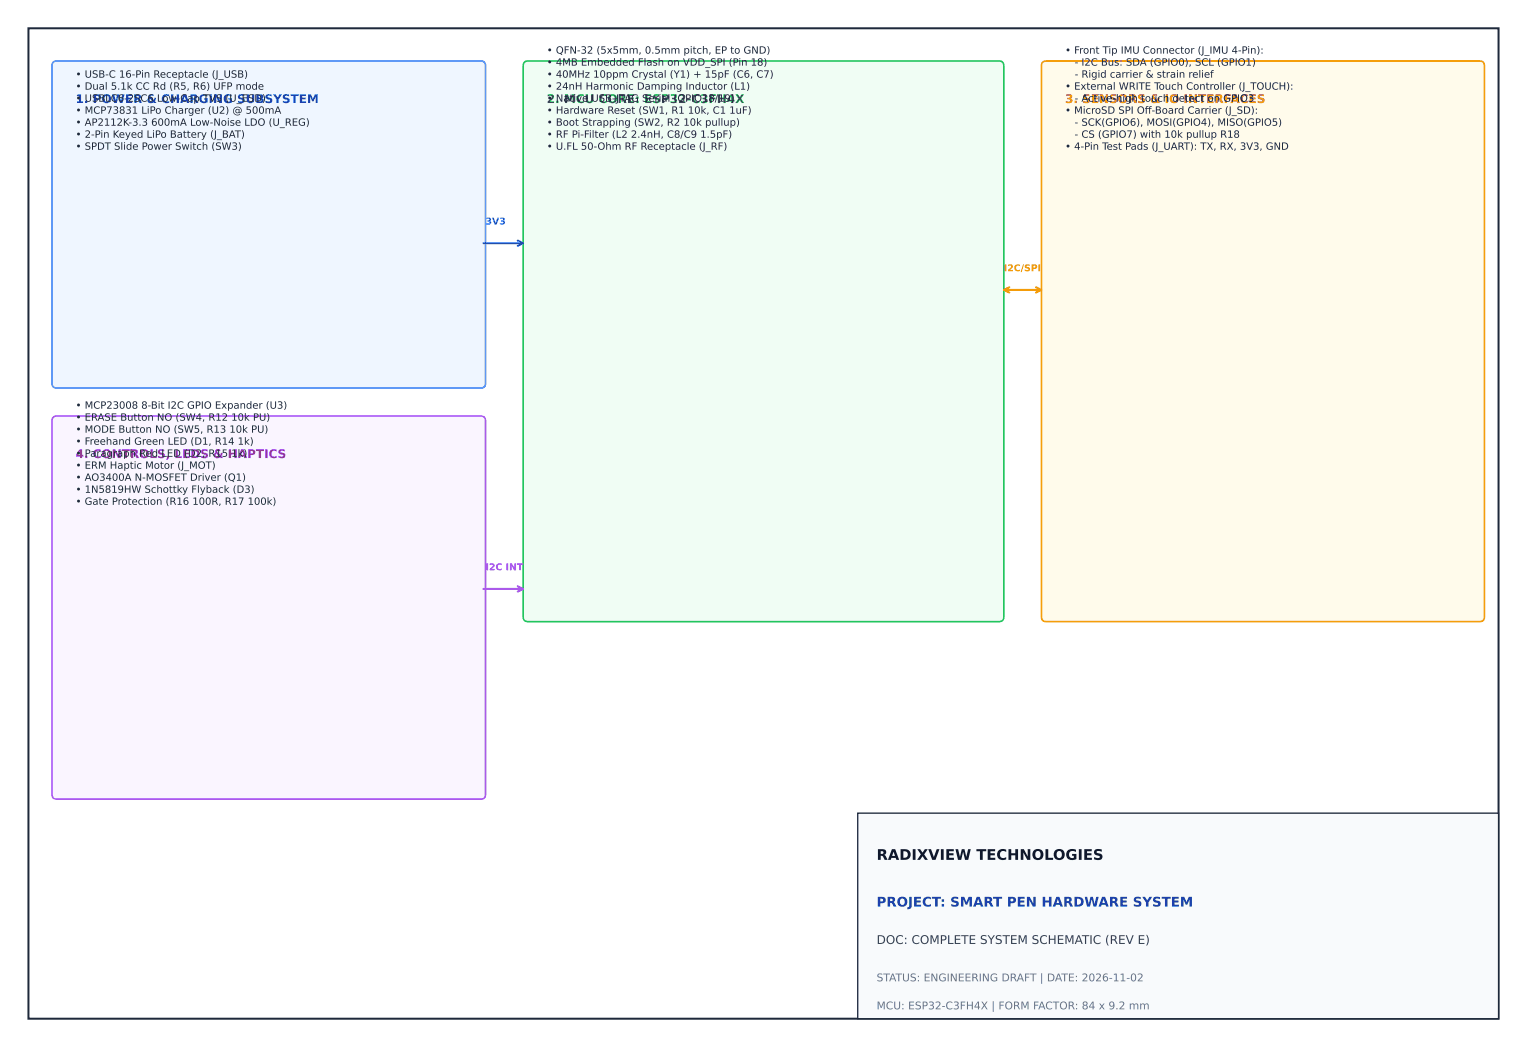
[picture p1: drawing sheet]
<svg xmlns="http://www.w3.org/2000/svg" width="404mm" height="277mm" viewBox="0 0 404 277" stroke-linecap="round" stroke-linejoin="round" font-family="sans-serif">
<defs><g id="words">
<text font-size="3.9" fill="#0f172a" x="231.8" y="227.4">RADIXVIEW TECHNOLOGIES</text>
<text font-size="3.5" fill="#1e40af" x="231.8" y="239.7">PROJECT: SMART PEN HARDWARE SYSTEM</text>
<text font-size="3.2" fill="#1d4ed8" x="20" y="27.2">1. POWER &amp; CHARGING SUBSYSTEM</text>
<text font-size="3.2" fill="#15803d" x="144.6" y="27.2">2. MCU CORE: ESP32-C3FH4X</text>
<text font-size="3.2" fill="#b45309" x="281.7" y="27.2">3. SENSORS &amp; IO INTERFACES</text>
<text font-size="3.2" fill="#7e22ce" x="20" y="121.1">4. CONTROLS, LEDS &amp; HAPTICS</text>
<text font-size="3.2" fill="#334155" x="231.8" y="249.6">DOC: COMPLETE SYSTEM SCHEMATIC (REV E)</text>
<g font-size="2.8" fill="#64748b">
<text x="231.8" y="259.5">STATUS: ENGINEERING DRAFT | DATE: 2026-11-02</text>
<text x="231.8" y="266.9">MCU: ESP32-C3FH4X | FORM FACTOR: 84 x 9.2 mm</text>
</g>
<g font-size="2.6" fill="#1e293b">
<text x="144.6" y="14.2">• QFN-32 (5x5mm, 0.5mm pitch, EP to GND)</text>
<text x="144.6" y="17.4">• 4MB Embedded Flash on VDD_SPI (Pin 18)</text>
<text x="281.7" y="14.2">• Front Tip IMU Connector (J_IMU 4-Pin):</text>
<text x="284.2" y="17.4">- I2C Bus: SDA (GPIO0), SCL (GPIO1)</text>
<text x="20" y="20.5">• USB-C 16-Pin Receptacle (J_USB)</text>
<text x="20" y="23.7">• Dual 5.1k CC Rd (R5, R6) UFP mode</text>
<text x="144.6" y="20.5">• 40MHz 10ppm Crystal (Y1) + 15pF (C6, C7)</text>
<text x="144.6" y="23.7">• 24nH Harmonic Damping Inductor (L1)</text>
<text x="281.7" y="23.7">• External WRITE Touch Controller (J_TOUCH):</text>
<text x="284.2" y="20.5">- Rigid carrier &amp; strain relief</text>
<text x="20" y="26.9">• USBLC6-2SC6 Low-Cap TVS (U_ESD)</text>
<text x="144.6" y="26.9">• Native USB-JTAG Serial (GPIO18/19)</text>
<text x="284.2" y="26.9">- Active-high touch detect on GPIO3</text>
<text x="20" y="30.1">• MCP73831 LiPo Charger (U2) @ 500mA</text>
<text x="20" y="33.2">• AP2112K-3.3 600mA Low-Noise LDO (U_REG)</text>
<text x="144.6" y="30.1">• Hardware Reset (SW1, R1 10k, C1 1uF)</text>
<text x="144.6" y="33.2">• Boot Strapping (SW2, R2 10k pullup)</text>
<text x="281.7" y="30.1">• MicroSD SPI Of-Board Carrier (J_SD):</text>
<text x="284.2" y="33.2">- SCK(GPIO6), MOSI(GPIO4), MISO(GPIO5)</text>
<text x="302.8" y="30.1">f</text>
<text x="20" y="36.4">• 2-Pin Keyed LiPo Battery (J_BAT)</text>
<text x="20" y="39.6">• SPDT Slide Power Switch (SW3)</text>
<text x="144.6" y="36.4">• RF Pi-Filter (L2 2.4nH, C8/C9 1.5pF)</text>
<text x="144.6" y="39.6">• U.FL 50-Ohm RF Receptacle (J_RF)</text>
<text x="281.7" y="39.6">• 4-Pin Test Pads (J_UART): TX, RX, 3V3, GND</text>
<text x="284.2" y="36.4">- CS (GPIO7) with 10k pullup R18</text>
<text x="20" y="108.1">• MCP23008 8-Bit I2C GPIO Expander (U3)</text>
<text x="20" y="111.2">• ERASE Button NO (SW4, R12 10k PU)</text>
<text x="20" y="114.4">• MODE Button NO (SW5, R13 10k PU)</text>
<text x="20" y="117.6">• Freehand Green LED (D1, R14 1k)</text>
<text x="20" y="120.8">• Paragraph Red LED (D2, R15 1k)</text>
<text x="20" y="124">• ERM Haptic Motor (J_MOT)</text>
<text x="20" y="127.1">• AO3400A N-MOSFET Driver (Q1)</text>
<text x="20" y="130.3">• 1N5819HW Schottky Flyback (D3)</text>
<text x="20" y="133.5">• Gate Protection (R16 100R, R17 100k)</text>
</g>
<text font-size="2.5" fill="#2563eb" x="128.4" y="59.4">3V3</text>
<text font-size="2.5" fill="#d97706" x="265.5" y="71.7">I2C/SPI</text>
<text font-size="2.5" fill="#9333ea" x="128.4" y="150.8">I2C INT</text>
</g></defs>
<path d="M7.5 7.5h388.8v261.9h-388.8z" fill="none" stroke="#1e293b" stroke-width=".53"/>
<path d="M226.9 215h169.4v54.4h-169.4z" fill="#f8fafc" stroke="#1e293b" stroke-width=".35"/>
<path d="M14 16.6l1-.5h112.2a1.1 1.1 0 0 1 1.2 1.3v84a1.1 1.1 0 0 1-1.2 1.2h-112.2a1.1 1.1 0 0 1-1.2-1.2v-84z" fill="#eff6ff" stroke="#3b82f6" stroke-width=".42"/>
<path d="M138.6 16.6l1-.5h124.6a1.1 1.1 0 0 1 1.3 1.3v145.7a1.1 1.1 0 0 1-1.3 1.3h-124.6a1.1 1.1 0 0 1-1.2-1.3v-145.7z" fill="#f0fdf4" stroke="#22c55e" stroke-width=".42"/>
<path d="M275.7 16.6l1-.5h114.7a1.1 1.1 0 0 1 1.2 1.3v145.7a1.1 1.1 0 0 1-1.2 1.3h-114.7a1.1 1.1 0 0 1-1.2-1.3v-145.7z" fill="#fffbeb" stroke="#f59e0b" stroke-width=".42"/>
<path d="M14 110.5l1-.5h112.2a1.1 1.1 0 0 1 1.2 1.3v98.8a1.1 1.1 0 0 1-1.2 1.2h-112.2a1.1 1.1 0 0 1-1.2-1.2v-98.8z" fill="#faf5ff" stroke="#a855f7" stroke-width=".42"/>
<path d="M127.9 64.3h10.4M136.9 63.6l1.4 .7-1.4 .7" fill="none" stroke="#2563eb" stroke-width=".53"/>
<path d="M265.5 76.7h9.9M266.9 76l-1.4 .7 1.4 .7M274 76l1.4 .7-1.4 .7" fill="none" stroke="#d97706" stroke-width=".53"/>
<path d="M127.9 155.7h10.4M136.9 155l1.4 .7-1.4 .7" fill="none" stroke="#9333ea" stroke-width=".53"/>
<use href="#words"/>
</svg>
